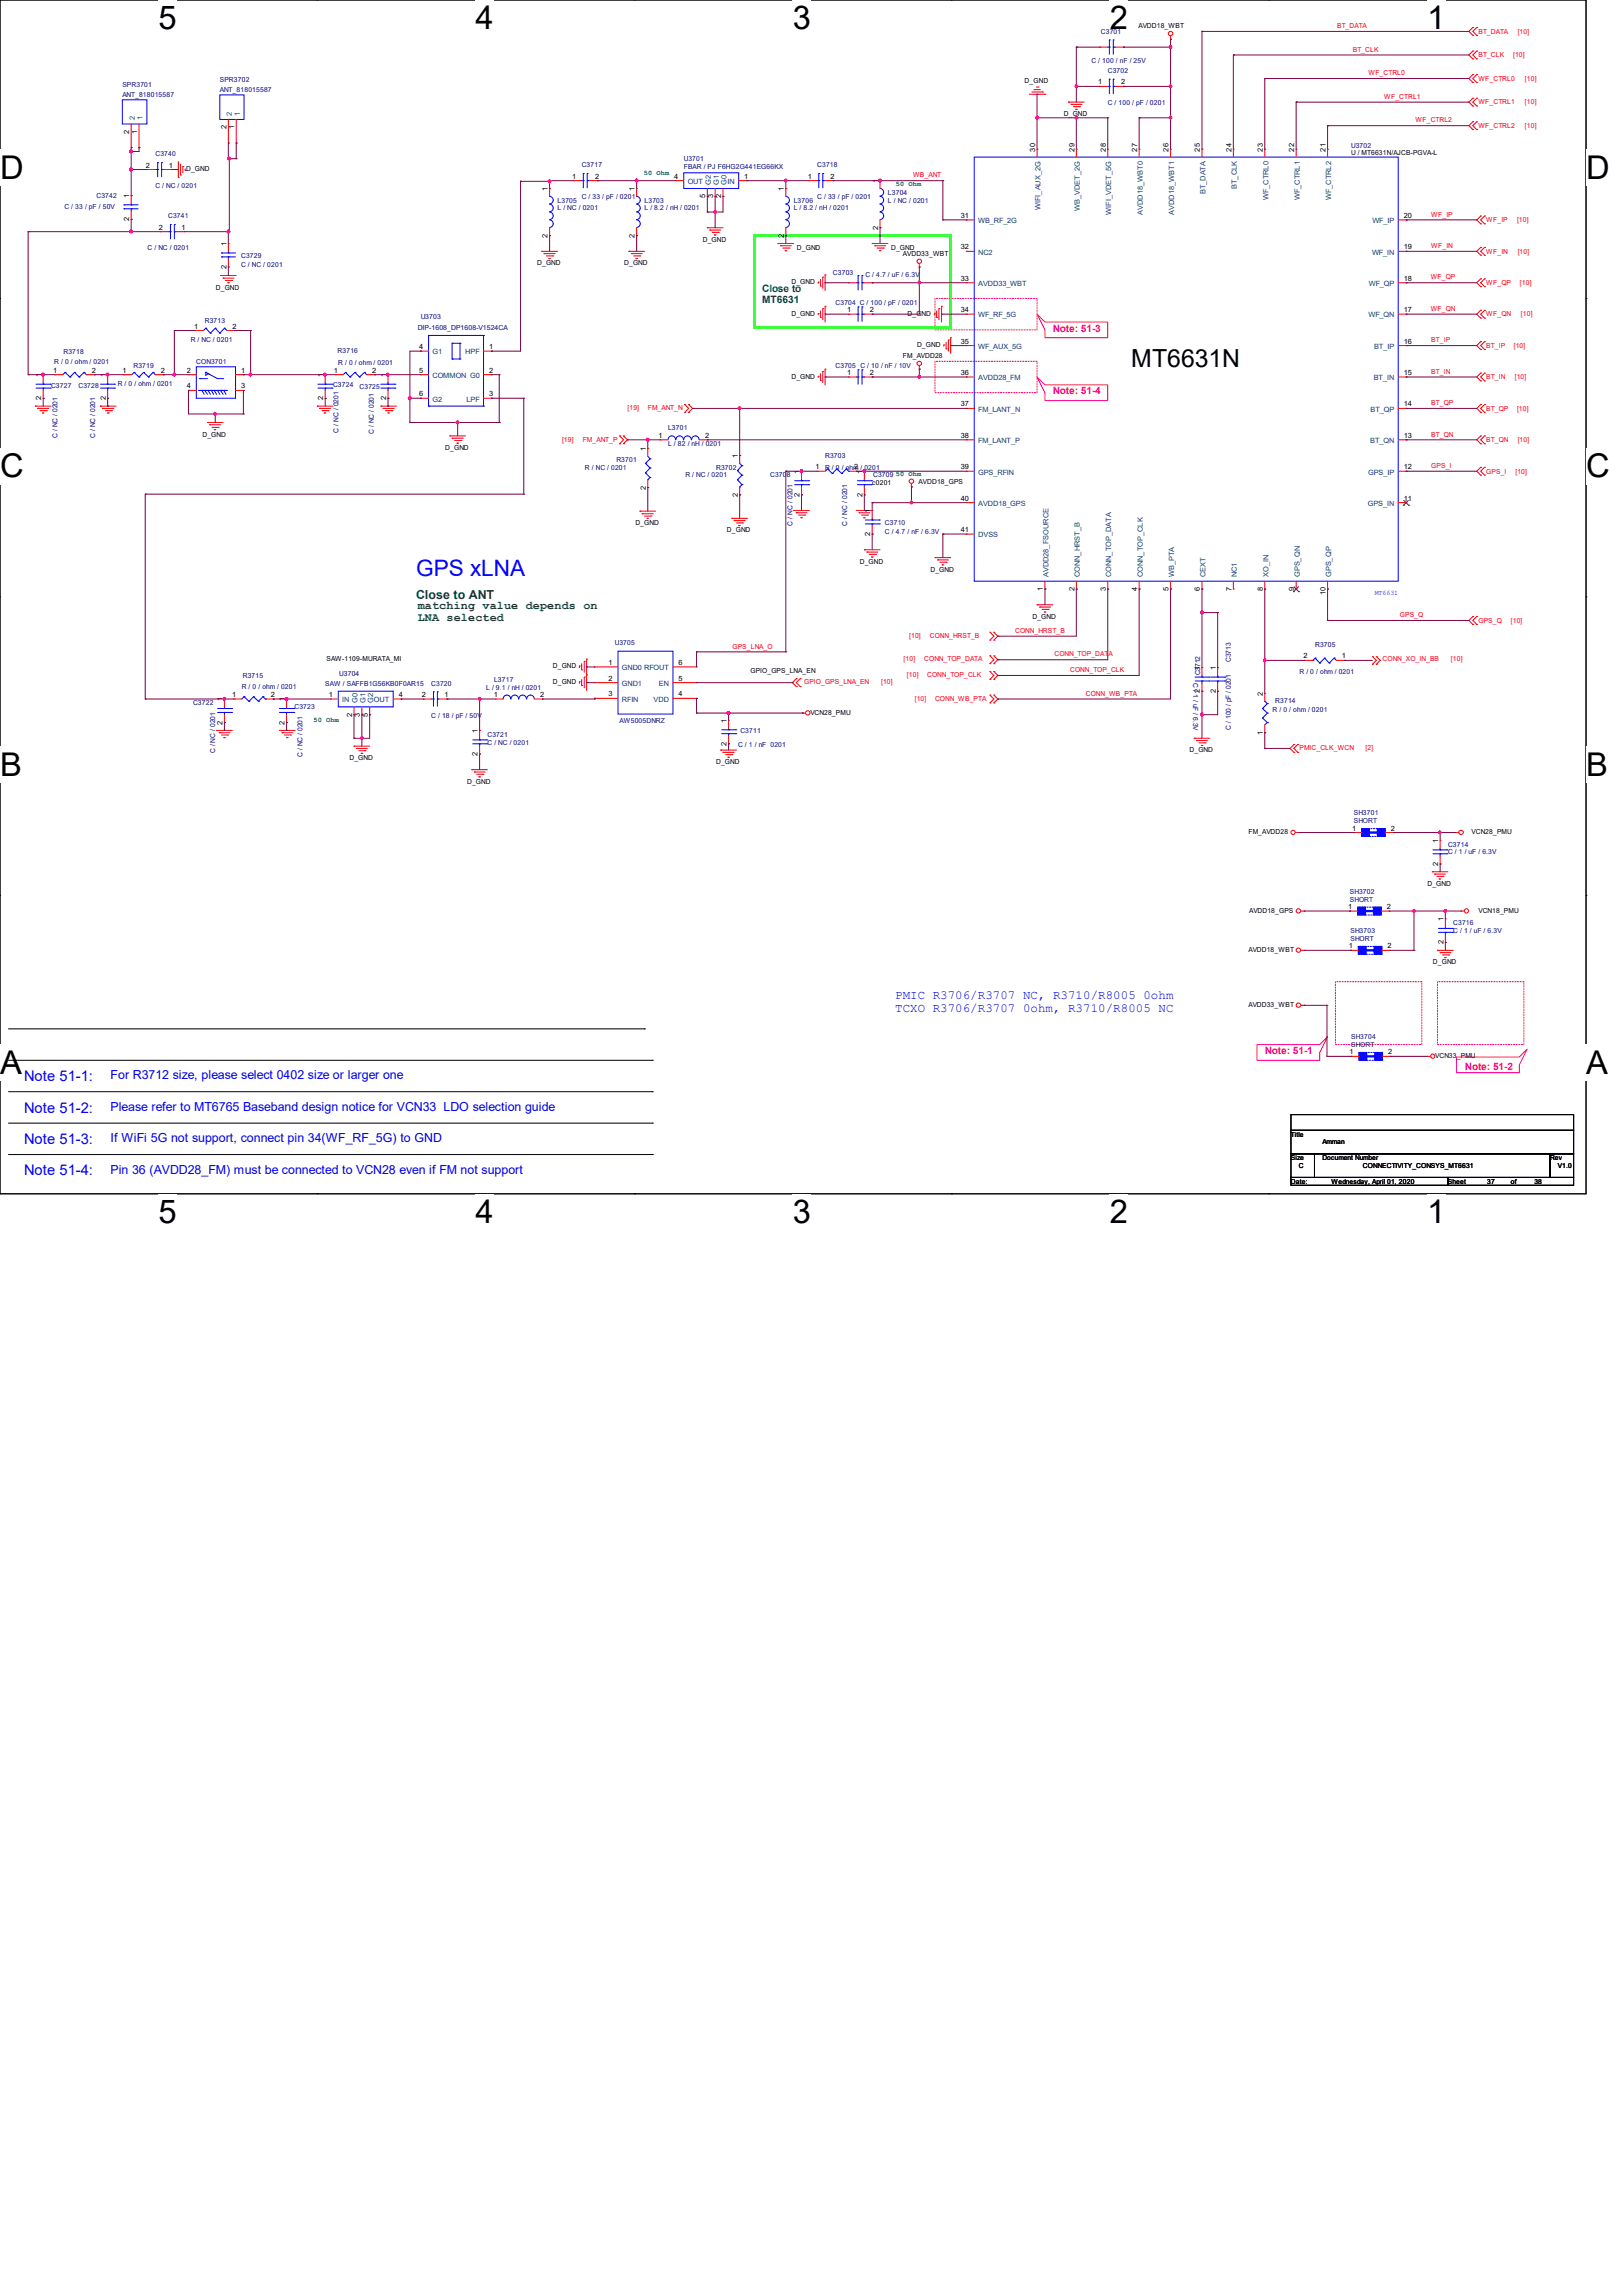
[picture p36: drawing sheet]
<svg xmlns="http://www.w3.org/2000/svg" width="210mm" height="297mm" viewBox="0 0 210 297" stroke-linecap="round" stroke-linejoin="round" font-family="sans-serif">
<defs><g id="words">
<g font-size="4.2">
<text x="20.5" y="3.8">5</text>
<text x="61.5" y="3.8">4</text>
<text x="102.6" y="3.8">3</text>
<text x="143.6" y="3.8">2</text>
<text x="184.7" y="3.8">1</text>
<text x="0" y="23.1">D</text>
<text x="205.2" y="23.1">D</text>
<text x="0" y="61.7">C</text>
<text x="205.2" y="61.7">C</text>
<text x="0" y="100.3">B</text>
<text x="205.2" y="100.3">B</text>
<text x="0" y="138.9">A</text>
<text x="205.2" y="138.9">A</text>
<text x="20.5" y="158.2">5</text>
<text x="61.5" y="158.2">4</text>
<text x="102.6" y="158.2">3</text>
<text x="143.6" y="158.2">2</text>
<text x="184.7" y="158.2">1</text>
</g>
<text font-size="3.2" x="146.4" y="47.5">MT6631N</text>
<text font-size="2.9" fill="#00f" x="53.8" y="74.5">GPS xLNA</text>
<g font-size="1.9" fill="#00f">
<text x="3.1" y="139.9">Note 51-1:</text>
<text x="3.1" y="143.9">Note 51-2:</text>
<text x="3.1" y="148">Note 51-3:</text>
<text x="3.1" y="152.1">Note 51-4:</text>
</g>
<text font-size="1.6" fill="#008000" x="53.8" y="77.5">Close to ANT</text>
<g font-size="1.6" fill="#00f">
<text x="115.8" y="129.3">PMIC R3706/R3707 NC, R3710/R8005 0ohm</text>
<text x="115.8" y="130.9">TCXO R3706/R3707 0ohm, R3710/R8005 NC</text>
<text x="14.3" y="143.7">Please refer to MT6765 Baseband design notice for VCN33 LDO selection guide</text>
<text x="14.3" y="139.6">For R3712 size, please select 0402 size or larger one</text>
<text x="14.3" y="147.7">If WiFi 5G not support, connect pin 34(WF_RF_5G) to GND</text>
<text x="14.3" y="151.8">Pin 36 (AVDD28_FM) must be connected to VCN28 even if FM not support</text>
</g>
<g font-size="1.5" fill="#008000">
<text x="54.1" y="78.8">matching value depends on</text>
<text x="54.1" y="80.3">LNA selected</text>
</g>
<g font-size="1.3" fill="#008000">
<text x="98.6" y="37.8">Close to</text>
<text x="98.6" y="39.2">MT6631</text>
</g>
<g font-size="1.3" fill="#ff0080">
<text x="136.2" y="42.9">Note: 51-3</text>
<text x="136.2" y="51">Note: 51-4</text>
<text x="163.7" y="136.4">Note: 51-1</text>
<text x="189.6" y="138.4">Note: 51-2</text>
</g>
<g font-size=".9" fill="#000080">
<text x="142.5" y="4.4">C3701</text>
<text x="15.8" y="11.3">SPR3701</text>
<text x="28.4" y="10.7">SPR3702</text>
<text x="28.4" y="11.9">ANT_818015587</text>
<text x="141.2" y="8.2">C / 100 / nF / 25V</text>
<text x="143.3" y="9.4">C3702</text>
<text x="15.8" y="12.5">ANT_818015587</text>
<text x="143.3" y="13.6">C / 100 / pF / 0201</text>
<text x="20.1" y="20.2">C3740</text>
<text x="75.3" y="21.6">C3717</text>
<text x="88.5" y="20.8">U3701</text>
<text x="88.5" y="21.8">FBAR / PJ F6HG2G441EG66KX</text>
<text x="105.8" y="21.6">C3718</text>
<text x="174.8" y="19.1">U3702</text>
<text x="8.3" y="27">C / 33 / pF / 50V</text>
<text x="12.5" y="25.6">C3742</text>
<text x="20.1" y="24.4">C / NC / 0201</text>
<text x="21.8" y="28.2">C3741</text>
<text x="72.1" y="26.2">L3705</text>
<text x="72.1" y="27.2">L / NC / 0201</text>
<text x="75.3" y="25.8">C / 33 / pF / 0201</text>
<text x="83.4" y="26.2">L3703</text>
<text x="83.4" y="27.2">L / 8.2 / nH / 0201</text>
<text x="102.7" y="26.2">L3706</text>
<text x="102.7" y="27.2">L / 8.2 / nH / 0201</text>
<text x="105.8" y="25.8">C / 33 / pF / 0201</text>
<text x="114.9" y="25.2">L3704</text>
<text x="114.9" y="26.2">L / NC / 0201</text>
<text x="19.1" y="32.4">C / NC / 0201</text>
<text x="31.2" y="33.3">C3729</text>
<text x="31.2" y="34.5">C / NC / 0201</text>
<text x="107.8" y="35.6">C3703</text>
<text x="112" y="35.9">C / 4.7 / uF / 6.3V</text>
<text x="26.5" y="41.7">R3713</text>
<text x="54.4" y="41.2">U3703</text>
<text x="108.1" y="39.5">C3704 C / 100 / pF / 0201</text>
<text x="7" y="47.1">R / 0 / ohm / 0201</text>
<text x="8.2" y="45.8">R3718</text>
<text x="17.3" y="47.5">R3719</text>
<text x="24.7" y="44.3">R / NC / 0201</text>
<text x="25.4" y="47">CON3701</text>
<text x="43.7" y="45.7">R3716</text>
<text x="43.8" y="47.2">R / 0 / ohm / 0201</text>
<text x="54.1" y="42.7">DIP-1608_DP1608-V1524CA</text>
<text x="108.1" y="47.6">C3705 C / 10 / nF / 10V</text>
<text x="6.6" y="50.2">C3727</text>
<text x="10.2" y="50.2">C3728</text>
<text x="15.2" y="50">R / 0 / ohm / 0201</text>
<text x="43.1" y="50.1">C3724</text>
<text x="46.5" y="50.3">C3725</text>
<text x="7.5" y="56.7" transform="rotate(-90 7.5 56.7)">C / NC / 0201</text>
<text x="12.3" y="56.7" transform="rotate(-90 12.3 56.7)">C / NC / 0201</text>
<text x="43.8" y="56" transform="rotate(-90 43.8 56)">C / NC / 0201</text>
<text x="48.4" y="56.2" transform="rotate(-90 48.4 56.2)">C / NC / 0201</text>
<text x="79.8" y="59.8">R3701</text>
<text x="86.4" y="55.7">L3701</text>
<text x="86.4" y="57.7">L / 82 / nH / 0201</text>
<text x="106.8" y="59.2">R3703</text>
<text x="75.7" y="60.8">R / NC / 0201</text>
<text x="88.7" y="61.8">R / NC / 0201</text>
<text x="92.7" y="60.7">R3702</text>
<text x="99.7" y="61.8">C3708</text>
<text x="106.8" y="60.7">R / 0 / ohm / 0201</text>
<text x="113" y="61.7">C3709</text>
<text x="102.5" y="68" transform="rotate(-90 102.5 68)">C / NC / 0201</text>
<text x="109.6" y="68" transform="rotate(-90 109.6 68)">C / NC / 0201</text>
<text x="114.5" y="67.9">C3710</text>
<text x="114.5" y="69.1">C / 4.7 / nF / 6.3V</text>
<text x="79.5" y="83.4">U3705</text>
<text x="170.2" y="83.7">R3705</text>
<text x="31.3" y="89.1">R / 0 / ohm / 0201</text>
<text x="31.4" y="87.8">R3715</text>
<text x="42.1" y="88.8">SAW / SAFFB1G56KB0F0AR15</text>
<text x="43.9" y="87.5">U3704</text>
<text x="55.8" y="88.7">C3720</text>
<text x="62.9" y="89.2">L / 9.1 / nH / 0201</text>
<text x="63.9" y="88.2">L3717</text>
<text x="154.4" y="88.4" transform="rotate(90 154.4 88.4)">C / 1 / uF / 6.3V</text>
<text x="155.3" y="87.4" transform="rotate(-90 155.3 87.4)">C3712</text>
<text x="159.3" y="85.6" transform="rotate(-90 159.3 85.6)">C3713</text>
<text x="168.2" y="87.2">R / 0 / ohm / 0201</text>
<text x="25" y="91.2">C3722</text>
<text x="38.1" y="91.7">C3723</text>
<text x="55.8" y="92.8">C / 18 / pF / 50V</text>
<text x="63.1" y="95.3">C3721</text>
<text x="80.2" y="93.6">AW5005DNRZ</text>
<text x="95.8" y="94.9">C3711</text>
<text x="159.3" y="94.4" transform="rotate(-90 159.3 94.4)">C / 100 / pF / 0201</text>
<text x="164.7" y="92.2">R / 0 / ohm / 0201</text>
<text x="165" y="90.9">R3714</text>
<text x="27.9" y="97.5" transform="rotate(-90 27.9 97.5)">C / NC / 0201</text>
<text x="39.2" y="98" transform="rotate(-90 39.2 98)">C / NC / 0201</text>
<text x="63.1" y="96.3">C / NC / 0201</text>
<text x="95.5" y="96.6">C / 1 / nF 0201</text>
<text x="175.2" y="105.5">SH3701</text>
<text x="175.2" y="106.5">SHORT</text>
<text x="187.4" y="109.5">C3714</text>
<text x="187.4" y="110.5">C / 1 / uF / 6.3V</text>
<text x="174.7" y="115.6">SH3702</text>
<text x="174.7" y="116.6">SHORT</text>
<text x="188" y="119.7">C3716</text>
<text x="174.8" y="120.7">SH3703</text>
<text x="174.8" y="121.7">SHORT</text>
<text x="188" y="120.7">C / 1 / uF / 6.3V</text>
<text x="174.8" y="134.4">SH3704</text>
<text x="174.8" y="135.4">SHORT</text>
</g>
<g font-size=".9">
<text x="147.3" y="3.6">AVDD18_WBT</text>
<text x="132.6" y="10.8">D_GND</text>
<text x="142.1" y="10.9">1</text>
<text x="145.1" y="10.9">2</text>
<text x="16.7" y="17.3" transform="rotate(-90 16.7 17.3)">2</text>
<text x="17.7" y="17.3" transform="rotate(-90 17.7 17.3)">1</text>
<text x="29.3" y="16.7" transform="rotate(-90 29.3 16.7)">2</text>
<text x="30.3" y="16.7" transform="rotate(-90 30.3 16.7)">1</text>
<text x="137.7" y="15">D_GND</text>
<text x="18.9" y="21.7">2</text>
<text x="21.8" y="21.7">1</text>
<text x="24.1" y="22.1">D_GND</text>
<text x="74" y="23.1">1</text>
<text x="77" y="23.1">2</text>
<text x="87.2" y="23.1">4</text>
<text x="96.3" y="23.1">1</text>
<text x="104.5" y="23.1">1</text>
<text x="107.5" y="23.1">2</text>
<text x="113.6" y="23.7" transform="rotate(-90 113.6 23.7)">1</text>
<text x="133.9" y="19.6" transform="rotate(-90 133.9 19.6)">30</text>
<text x="139" y="19.6" transform="rotate(-90 139 19.6)">29</text>
<text x="143.1" y="19.6" transform="rotate(-90 143.1 19.6)">28</text>
<text x="147.1" y="19.6" transform="rotate(-90 147.1 19.6)">27</text>
<text x="151.2" y="19.6" transform="rotate(-90 151.2 19.6)">26</text>
<text x="155.3" y="19.6" transform="rotate(-90 155.3 19.6)">25</text>
<text x="159.3" y="19.6" transform="rotate(-90 159.3 19.6)">24</text>
<text x="163.4" y="19.6" transform="rotate(-90 163.4 19.6)">23</text>
<text x="167.5" y="19.6" transform="rotate(-90 167.5 19.6)">22</text>
<text x="171.5" y="19.6" transform="rotate(-90 171.5 19.6)">21</text>
<text x="174.8" y="20.1">U / MT6631N/AJCB-PGVA-L</text>
<text x="16.7" y="28.6" transform="rotate(-90 16.7 28.6)">2</text>
<text x="16.7" y="25.6" transform="rotate(-90 16.7 25.6)">1</text>
<text x="20.5" y="29.7">2</text>
<text x="23.5" y="29.7">1</text>
<text x="70.9" y="24.7" transform="rotate(-90 70.9 24.7)">1</text>
<text x="82.1" y="24.7" transform="rotate(-90 82.1 24.7)">1</text>
<text x="91.3" y="25.7" transform="rotate(-90 91.3 25.7)">5</text>
<text x="92.3" y="25.7" transform="rotate(-90 92.3 25.7)">3</text>
<text x="93.3" y="25.7" transform="rotate(-90 93.3 25.7)">2</text>
<text x="101.4" y="24.7" transform="rotate(-90 101.4 24.7)">1</text>
<text x="113.6" y="29.7" transform="rotate(-90 113.6 29.7)">2</text>
<text x="124.3" y="28.2">31</text>
<text x="181.7" y="28.2">20</text>
<text x="29.3" y="34.8" transform="rotate(-90 29.3 34.8)">2</text>
<text x="29.3" y="31.8" transform="rotate(-90 29.3 31.8)">1</text>
<text x="69.5" y="34.3">D_GND</text>
<text x="70.9" y="30.7" transform="rotate(-90 70.9 30.7)">2</text>
<text x="80.8" y="34.3">D_GND</text>
<text x="82.1" y="30.7" transform="rotate(-90 82.1 30.7)">2</text>
<text x="90.9" y="31.3">D_GND</text>
<text x="101.4" y="30.7" transform="rotate(-90 101.4 30.7)">2</text>
<text x="103.1" y="32.3">D_GND</text>
<text x="115.3" y="32.3">D_GND</text>
<text x="116.8" y="33.1">AVDD33_WBT</text>
<text x="124.3" y="32.3">32</text>
<text x="181.7" y="32.3">19</text>
<text x="27.9" y="37.5">D_GND</text>
<text x="102.4" y="36.8">D_GND</text>
<text x="102.4" y="40.9">D_GND</text>
<text x="109.6" y="40.4">1</text>
<text x="112.6" y="40.4">2</text>
<text x="117.4" y="40.9">D_GND</text>
<text x="124.3" y="40.4">34</text>
<text x="124.3" y="36.3">33</text>
<text x="181.7" y="40.4">17</text>
<text x="181.7" y="36.3">18</text>
<text x="25.1" y="42.5">1</text>
<text x="30.1" y="42.5">2</text>
<text x="54.2" y="45.2">4</text>
<text x="63.3" y="45.2">1</text>
<text x="116.8" y="46.3">FM_AVDD28</text>
<text x="118.7" y="44.9">D_GND</text>
<text x="124.3" y="44.4">35</text>
<text x="181.7" y="44.4">16</text>
<text x="5.3" y="51.8" transform="rotate(-90 5.3 51.8)">2</text>
<text x="5.3" y="48.8" transform="rotate(-90 5.3 48.8)">1</text>
<text x="6.9" y="48.2">1</text>
<text x="11.9" y="48.2">2</text>
<text x="13.7" y="51.8" transform="rotate(-90 13.7 51.8)">2</text>
<text x="13.7" y="48.8" transform="rotate(-90 13.7 48.8)">1</text>
<text x="15.8" y="48.2">1</text>
<text x="20.8" y="48.2">2</text>
<text x="24.2" y="48.2">2</text>
<text x="24.2" y="50.2">4</text>
<text x="31.2" y="48.2">1</text>
<text x="31.2" y="50.2">3</text>
<text x="41.8" y="51.8" transform="rotate(-90 41.8 51.8)">2</text>
<text x="41.8" y="48.8" transform="rotate(-90 41.8 48.8)">1</text>
<text x="43.2" y="48.2">1</text>
<text x="48.2" y="48.2">2</text>
<text x="50" y="51.8" transform="rotate(-90 50 51.8)">2</text>
<text x="50" y="48.8" transform="rotate(-90 50 48.8)">1</text>
<text x="54.2" y="48.2">5</text>
<text x="54.2" y="51.3">6</text>
<text x="63.3" y="48.2">2</text>
<text x="63.3" y="51.3">3</text>
<text x="102.4" y="49">D_GND</text>
<text x="109.6" y="48.5">1</text>
<text x="112.6" y="48.5">2</text>
<text x="124.3" y="48.5">36</text>
<text x="124.3" y="52.6">37</text>
<text x="181.7" y="52.6">14</text>
<text x="181.7" y="48.5">15</text>
<text x="26.2" y="56.5">D_GND</text>
<text x="57.6" y="58.2">D_GND</text>
<text x="83.6" y="58.3" transform="rotate(-90 83.6 58.3)">1</text>
<text x="85.2" y="56.6">1</text>
<text x="91.2" y="56.6">2</text>
<text x="95.5" y="59.2" transform="rotate(-90 95.5 59.2)">1</text>
<text x="124.3" y="56.6">38</text>
<text x="181.7" y="56.6">13</text>
<text x="83.6" y="63.3" transform="rotate(-90 83.6 63.3)">2</text>
<text x="95.5" y="64.3" transform="rotate(-90 95.5 64.3)">2</text>
<text x="103.5" y="64.3" transform="rotate(-90 103.5 64.3)">2</text>
<text x="103.5" y="61.3" transform="rotate(-90 103.5 61.3)">1</text>
<text x="105.5" y="60.7">1</text>
<text x="110.5" y="60.7">2</text>
<text x="111.6" y="64.3" transform="rotate(-90 111.6 64.3)">2</text>
<text x="111.6" y="61.3" transform="rotate(-90 111.6 61.3)">1</text>
<text x="112.9" y="62.8">c0201</text>
<text x="118.9" y="62.6">AVDD18_GPS</text>
<text x="124.3" y="60.7">39</text>
<text x="124.3" y="64.8">40</text>
<text x="181.7" y="60.7">12</text>
<text x="181.7" y="64.8">11</text>
<text x="82.2" y="67.9">D_GND</text>
<text x="94.1" y="68.9">D_GND</text>
<text x="112.6" y="69.3" transform="rotate(-90 112.6 69.3)">2</text>
<text x="112.6" y="66.3" transform="rotate(-90 112.6 66.3)">1</text>
<text x="124.3" y="68.8">41</text>
<text x="111.3" y="72.9">D_GND</text>
<text x="120.4" y="74">D_GND</text>
<text x="135" y="76.5" transform="rotate(-90 135 76.5)">1</text>
<text x="139" y="76.5" transform="rotate(-90 139 76.5)">2</text>
<text x="143.1" y="76.5" transform="rotate(-90 143.1 76.5)">3</text>
<text x="147.1" y="76.5" transform="rotate(-90 147.1 76.5)">4</text>
<text x="151.2" y="76.5" transform="rotate(-90 151.2 76.5)">5</text>
<text x="155.3" y="76.5" transform="rotate(-90 155.3 76.5)">6</text>
<text x="159.3" y="76.5" transform="rotate(-90 159.3 76.5)">7</text>
<text x="163.4" y="76.5" transform="rotate(-90 163.4 76.5)">8</text>
<text x="167.5" y="76.5" transform="rotate(-90 167.5 76.5)">9</text>
<text x="171.5" y="77" transform="rotate(-90 171.5 77)">10</text>
<text x="133.6" y="80.1">D_GND</text>
<text x="42.2" y="85.6">SAW-1109-MURATA_MI</text>
<text x="71.5" y="86.4">D_GND</text>
<text x="71.5" y="88.5">D_GND</text>
<text x="78.7" y="86">1</text>
<text x="78.7" y="88.1">2</text>
<text x="87.8" y="88.1">5</text>
<text x="87.8" y="86">6</text>
<text x="97.1" y="87.1">GPIO_GPS_LNA_EN</text>
<text x="155.3" y="89.7" transform="rotate(-90 155.3 89.7)">2</text>
<text x="155.3" y="86.7" transform="rotate(-90 155.3 86.7)">1</text>
<text x="157.3" y="89.7" transform="rotate(-90 157.3 89.7)">2</text>
<text x="157.3" y="86.7" transform="rotate(-90 157.3 86.7)">1</text>
<text x="168.7" y="85.2">2</text>
<text x="173.7" y="85.2">1</text>
<text x="28.8" y="93.7" transform="rotate(-90 28.8 93.7)">2</text>
<text x="28.8" y="90.7" transform="rotate(-90 28.8 90.7)">1</text>
<text x="30.1" y="90.2">1</text>
<text x="35.1" y="90.2">2</text>
<text x="36.8" y="93.7" transform="rotate(-90 36.8 93.7)">2</text>
<text x="36.8" y="90.7" transform="rotate(-90 36.8 90.7)">1</text>
<text x="42.5" y="90.2">1</text>
<text x="45.6" y="92.7" transform="rotate(-90 45.6 92.7)">2</text>
<text x="46.6" y="92.7" transform="rotate(-90 46.6 92.7)">3</text>
<text x="47.6" y="92.7" transform="rotate(-90 47.6 92.7)">5</text>
<text x="51.6" y="90.2">4</text>
<text x="54.6" y="90.2">2</text>
<text x="57.5" y="90.2">1</text>
<text x="61.8" y="94.8" transform="rotate(-90 61.8 94.8)">1</text>
<text x="63.9" y="90.2">1</text>
<text x="69.9" y="90.2">2</text>
<text x="78.7" y="90.1">3</text>
<text x="87.8" y="90.1">4</text>
<text x="94" y="93.5" transform="rotate(-90 94 93.5)">1</text>
<text x="104.9" y="92.5">VCN28_PMU</text>
<text x="163.4" y="95" transform="rotate(-90 163.4 95)">1</text>
<text x="163.4" y="90" transform="rotate(-90 163.4 90)">2</text>
<text x="45.2" y="98.3">D_GND</text>
<text x="60.5" y="101.4">D_GND</text>
<text x="61.8" y="97.8" transform="rotate(-90 61.8 97.8)">2</text>
<text x="92.7" y="98.8">D_GND</text>
<text x="94" y="96.5" transform="rotate(-90 94 96.5)">2</text>
<text x="153.9" y="97.3">D_GND</text>
<text x="161.5" y="107.9">FM_AVDD28</text>
<text x="175" y="107.4">1</text>
<text x="180" y="107.4">2</text>
<text x="190.4" y="107.9">VCN28_PMU</text>
<text x="186.1" y="112" transform="rotate(-90 186.1 112)">2</text>
<text x="186.1" y="109" transform="rotate(-90 186.1 109)">1</text>
<text x="161.6" y="118.1">AVDD18_GPS</text>
<text x="174.5" y="117.6">1</text>
<text x="179.5" y="117.6">2</text>
<text x="184.7" y="114.6">D_GND</text>
<text x="186.8" y="119.2" transform="rotate(-90 186.8 119.2)">1</text>
<text x="191.3" y="118.1">VCN18_PMU</text>
<text x="161.5" y="123.1">AVDD18_WBT</text>
<text x="174.5" y="122.7">1</text>
<text x="179.5" y="122.7">2</text>
<text x="185.4" y="124.8">D_GND</text>
<text x="186.8" y="122.2" transform="rotate(-90 186.8 122.2)">2</text>
<text x="161.5" y="130.3">AVDD33_WBT</text>
<text x="174.6" y="136.4">1</text>
<text x="179.6" y="136.4">2</text>
<text x="185.7" y="136.9">VCN33_PMU</text>
<text x="167.1" y="147">Title</text>
<text x="171.1" y="148">Amman</text>
<text x="167.1" y="150.1">Size</text>
<text x="167.1" y="153.1">Date:</text>
<text x="168.1" y="151.1">C</text>
<text x="171.1" y="150.1">Document Number</text>
<text x="172.3" y="153.1">Wednesday, April 01, 2020</text>
<text x="176.4" y="151.1">CONNECTIVITY_CONSYS_MT6631</text>
<text x="187.4" y="153.1">Sheet</text>
<text x="192.5" y="153.1">37</text>
<text x="195.5" y="153.1">of</text>
<text x="198.5" y="153.1">38</text>
<text x="200.6" y="150.1">Rev</text>
<text x="201.6" y="151.1">V1.0</text>
</g>
<g font-size=".9" fill="#f00">
<text x="173" y="3.6">BT_DATA</text>
<text x="191.3" y="4.4">BT_DATA</text>
<text x="196.4" y="4.4">[10]</text>
<text x="175.1" y="6.7">BT_CLK</text>
<text x="177.1" y="9.7">WF_CTRL0</text>
<text x="191.3" y="7.4">BT_CLK</text>
<text x="191.3" y="10.5">WF_CTRL0</text>
<text x="195.8" y="7.4">[10]</text>
<text x="197.3" y="10.5">[10]</text>
<text x="179.1" y="12.8">WF_CTRL1</text>
<text x="183.2" y="15.8">WF_CTRL2</text>
<text x="191.3" y="13.5">WF_CTRL1</text>
<text x="191.3" y="16.6">WF_CTRL2</text>
<text x="197.3" y="13.5">[10]</text>
<text x="197.3" y="16.6">[10]</text>
<text x="118.2" y="22.9">WB_ANT</text>
<text x="185.2" y="28">WF_IP</text>
<text x="192.3" y="28.7">WF_IP</text>
<text x="196.3" y="28.7">[10]</text>
<text x="185.2" y="32.1">WF_IN</text>
<text x="192.3" y="32.8">WF_IN</text>
<text x="196.4" y="32.8">[10]</text>
<text x="185.1" y="36.2">WF_QP</text>
<text x="185.1" y="40.2">WF_QN</text>
<text x="192.3" y="36.9">WF_QP</text>
<text x="192.3" y="40.9">WF_QN</text>
<text x="196.7" y="36.9">[10]</text>
<text x="196.8" y="40.9">[10]</text>
<text x="185.2" y="44.3">BT_IP</text>
<text x="192.3" y="45">BT_IP</text>
<text x="195.9" y="45">[10]</text>
<text x="81.2" y="53">[19]</text>
<text x="83.8" y="53">FM_ANT_N</text>
<text x="185.2" y="48.3">BT_IN</text>
<text x="185.2" y="52.4">BT_QP</text>
<text x="192.3" y="49.1">BT_IN</text>
<text x="192.3" y="53.1">BT_QP</text>
<text x="196" y="49.1">[10]</text>
<text x="196.3" y="53.1">[10]</text>
<text x="72.7" y="57.2">[19]</text>
<text x="75.4" y="57.2">FM_ANT_P</text>
<text x="185.2" y="56.5">BT_QN</text>
<text x="192.3" y="57.2">BT_QN</text>
<text x="196.4" y="57.2">[10]</text>
<text x="185.2" y="60.5">GPS_I</text>
<text x="192.3" y="61.3">GPS_I</text>
<text x="196.1" y="61.3">[10]</text>
<text x="94.8" y="83.9">GPS_LNA_O</text>
<text x="117.6" y="82.5">[10]</text>
<text x="120.3" y="82.5">CONN_HRST_B</text>
<text x="131.4" y="81.9">CONN_HRST_B</text>
<text x="181.1" y="79.8">GPS_Q</text>
<text x="191.3" y="80.6">GPS_Q</text>
<text x="195.5" y="80.6">[10]</text>
<text x="104.1" y="88.5">GPIO_GPS_LNA_EN</text>
<text x="114" y="88.5">[10]</text>
<text x="116.9" y="85.6">[10]</text>
<text x="117.4" y="87.6">[10]</text>
<text x="119.6" y="85.6">CONN_TOP_DATA</text>
<text x="120" y="87.6">CONN_TOP_CLK</text>
<text x="136.4" y="84.9">CONN_TOP_DATA</text>
<text x="138.5" y="87">CONN_TOP_CLK</text>
<text x="178.9" y="85.6">CONN_XO_IN_BB</text>
<text x="187.8" y="85.6">[10]</text>
<text x="118.4" y="90.6">[10]</text>
<text x="121" y="90.6">CONN_WB_PTA</text>
<text x="140.5" y="90">CONN_WB_PTA</text>
<text x="168.2" y="97">PMIC_CLK_WCN</text>
<text x="176.7" y="97">[2]</text>
</g>
<g font-size=".9" fill="#004080">
<text x="17.4" y="15.5" transform="rotate(-90 17.4 15.5)">2</text>
<text x="18.5" y="15.5" transform="rotate(-90 18.5 15.5)">1</text>
<text x="30" y="14.9" transform="rotate(-90 30 14.9)">2</text>
<text x="31" y="14.9" transform="rotate(-90 31 14.9)">1</text>
<text x="89" y="23.8">OUT</text>
<text x="92" y="23.9" transform="rotate(-90 92 23.9)">G2</text>
<text x="93" y="23.9" transform="rotate(-90 93 23.9)">G1</text>
<text x="94" y="23.9" transform="rotate(-90 94 23.9)">G0</text>
<text x="94.1" y="23.8">IN</text>
<text x="126.6" y="28.9">WB_RF_2G</text>
<text x="134.7" y="27.2" transform="rotate(-90 134.7 27.2)">WIFI_AUX_2G</text>
<text x="139.7" y="27.3" transform="rotate(-90 139.7 27.3)">WB_VDET_2G</text>
<text x="143.8" y="27.8" transform="rotate(-90 143.8 27.8)">WIFI_VDET_5G</text>
<text x="147.9" y="27.8" transform="rotate(-90 147.9 27.8)">AVDD18_WBT0</text>
<text x="151.9" y="27.8" transform="rotate(-90 151.9 27.8)">AVDD18_WBT1</text>
<text x="156" y="25.1" transform="rotate(-90 156 25.1)">BT_DATA</text>
<text x="160.1" y="24.5" transform="rotate(-90 160.1 24.5)">BT_CLK</text>
<text x="164.1" y="25.9" transform="rotate(-90 164.1 25.9)">WF_CTRL0</text>
<text x="168.2" y="25.9" transform="rotate(-90 168.2 25.9)">WF_CTRL1</text>
<text x="172.3" y="25.9" transform="rotate(-90 172.3 25.9)">WF_CTRL2</text>
<text x="177.6" y="28.9">WF_IP</text>
<text x="126.6" y="32.9">NC2</text>
<text x="177.5" y="32.9">WF_IN</text>
<text x="126.6" y="41.1">WF_RF_5G</text>
<text x="126.6" y="37">AVDD33_WBT</text>
<text x="177.1" y="41.1">WF_QN</text>
<text x="177.1" y="37">WF_QP</text>
<text x="56" y="45.8">G1</text>
<text x="60.2" y="45.8">HPF</text>
<text x="126.6" y="45.1">WF_AUX_5G</text>
<text x="177.8" y="45.1">BT_IP</text>
<text x="56" y="48.9">COMMON G0</text>
<text x="56" y="51.9">G2</text>
<text x="60.4" y="51.9">LPF</text>
<text x="126.6" y="49.2">AVDD28_FM</text>
<text x="126.6" y="53.3">FM_LANT_N</text>
<text x="177.3" y="53.3">BT_QP</text>
<text x="177.8" y="49.2">BT_IN</text>
<text x="126.6" y="57.3">FM_LANT_P</text>
<text x="177.3" y="57.3">BT_QN</text>
<text x="126.6" y="61.4">GPS_RFIN</text>
<text x="126.6" y="65.4">AVDD18_GPS</text>
<text x="177" y="65.4">GPS_IN</text>
<text x="177" y="61.4">GPS_IP</text>
<text x="126.6" y="69.5">DVSS</text>
<text x="135.7" y="74.7" transform="rotate(-90 135.7 74.7)">AVDD28_FSOURCE</text>
<text x="139.7" y="74.7" transform="rotate(-90 139.7 74.7)">CONN_HRST_B</text>
<text x="143.8" y="74.7" transform="rotate(-90 143.8 74.7)">CONN_TOP_DATA</text>
<text x="147.9" y="74.7" transform="rotate(-90 147.9 74.7)">CONN_TOP_CLK</text>
<text x="151.9" y="74.7" transform="rotate(-90 151.9 74.7)">WB_PTA</text>
<text x="156" y="74.7" transform="rotate(-90 156 74.7)">CEXT</text>
<text x="160.1" y="74.7" transform="rotate(-90 160.1 74.7)">NC1</text>
<text x="164.1" y="74.7" transform="rotate(-90 164.1 74.7)">XO_IN</text>
<text x="168.2" y="74.7" transform="rotate(-90 168.2 74.7)">GPS_QN</text>
<text x="172.3" y="74.7" transform="rotate(-90 172.3 74.7)">GPS_QP</text>
<text x="80.5" y="86.7">GND0 RFOUT</text>
<text x="80.5" y="88.7">GND1</text>
<text x="85.3" y="88.7">EN</text>
<text x="44.3" y="90.8">IN</text>
<text x="46.3" y="90.9" transform="rotate(-90 46.3 90.9)">G0</text>
<text x="47.3" y="90.9" transform="rotate(-90 47.3 90.9)">G1</text>
<text x="48.3" y="90.9" transform="rotate(-90 48.3 90.9)">G2</text>
<text x="48.4" y="90.8">OUT</text>
<text x="80.5" y="90.8">RFIN</text>
<text x="84.6" y="90.8">VDD</text>
</g>
<g font-size=".9" fill="#008000">
<text x="83.3" y="22.6">50 Ohm</text>
<text x="115.9" y="24">50 Ohm</text>
<text x="115.9" y="61.6">50 Ohm</text>
<text x="40.6" y="93.4">50 Ohm</text>
</g>
<text font-size=".9" fill="#00f" x="177.9" y="76.9">MT6631</text>
</g></defs>
<path d="M0 0h205.2v154.4h-205.2z" fill="none" stroke="#000" stroke-width=".13"/>
<g fill="#fff">
<path d="M20.5 0h2.4v4.7h-2.4z"/>
<path d="M20.5 154.4h2.4v4.8h-2.4z"/>
</g>
<path d="M41 0h.1M41 154.4h.1" fill="none" stroke="#000" stroke-width=".13"/>
<g fill="#fff">
<path d="M61.5 0h2.4v4.7h-2.4z"/>
<path d="M61.5 154.4h2.4v4.8h-2.4z"/>
</g>
<path d="M82.1 0h.1M82.1 154.4h.1" fill="none" stroke="#000" stroke-width=".13"/>
<g fill="#fff">
<path d="M102.6 0h2.3v4.7h-2.3z"/>
<path d="M102.6 154.4h2.3v4.8h-2.3z"/>
</g>
<path d="M123.1 0h.1M123.1 154.4h.1" fill="none" stroke="#000" stroke-width=".13"/>
<g fill="#fff">
<path d="M143.6 0h2.4v4.7h-2.4z"/>
<path d="M143.6 154.4h2.4v4.8h-2.4z"/>
</g>
<path d="M164.2 0h.1M164.2 154.4h.1" fill="none" stroke="#000" stroke-width=".13"/>
<g fill="#fff">
<path d="M184.7 0h2.3v4.7h-2.3z"/>
<path d="M184.7 154.4h2.3v4.8h-2.3z"/>
<path d="M0 19.3h3v4.7h-3z"/>
<path d="M205.2 19.3h3.1v4.7h-3.1z"/>
<path d="M0 57.9h3v4.8h-3z"/>
<path d="M205.2 57.9h3.1v4.8h-3.1z"/>
</g>
<path d="M0 38.6h.1M205.2 38.6h.1" fill="none" stroke="#000" stroke-width=".13"/>
<g fill="#fff">
<path d="M0 96.5h2.8v4.8h-2.8z"/>
<path d="M205.2 96.5h2.9v4.8h-2.9z"/>
</g>
<path d="M0 77.2h.1M205.2 77.2h.1" fill="none" stroke="#000" stroke-width=".13"/>
<g fill="#fff">
<path d="M0 135.1h2.8v4.8h-2.8z"/>
<path d="M205.1 135.1h3v4.8h-3z"/>
</g>
<g fill="none" stroke="#000" stroke-width=".13">
<path d="M0 115.8h.1M205.2 115.8h.1M1.1 133.1h82.3M1.1 137.2h83.3M83.4 133.1h.1M84.4 137.2h.1M1.1 141.2h83.3M1.1 145.3h83.3M1.1 149.4h83.3M84.4 141.2h.1M84.4 145.3h.1M84.4 149.4h.1"/>
<path d="M167 144.2h36.6v2h-36.6zM167 146.2h36.6v3.1h-36.6zM167 149.3h3.1v3h-3.1zM167 152.3h20.4v1h-20.4zM170.1 149.3h30.5v3h-30.5zM187.4 152.3h16.2v1h-16.2zM200.6 149.3h3v3h-3z"/>
</g>
<path d="M121 38.6h13.2v4.1h-13.2zM121 46.7h13.2v4.1h-13.2zM134.2 40.6l1 1.1h8.1v2h-8.1v-1zM134.2 48.8l1 1h8.1v2h-8.1v-1zM162.6 135.1h8.2l1-1-1 2v1.1h-8.2zM172.8 127h11.2v8.1h-11.2zM186 127h11.2v8.1h-11.2zM188.5 136.7h8.1l1-1-1 2.1v1h-8.1z" fill="none" stroke="#ff0080" stroke-width=".13"/>
<path d="M97.6 30.5h25.4v11.9h-25.4z" fill="none" stroke="#0f0" stroke-width=".3"/>
<g fill="none" stroke="#f00" stroke-width=".13">
<path d="M17 19.1h.1M17 16v3.1M18 19.1h.1M18 16v3.1M29.5 18.5h.1M29.5 15.5v3M30.6 18.5h.1M30.6 15.5v3M133.2 12.2h2M133.5 11.9h1.4M133.8 11.6h.1M133.8 11.6h.8"/>
<path d="M134.1 11.3h.2M134.2 19.3h.1M134.2 19.3v1M134.3 11.3h.1M134.9 11.9h.1M135.2 12.2h.1M138.3 13.2h.1M138.3 13.2h2M138.6 13.5h.1M138.6 13.5h1.4M138.9 13.8h.8M139.2 14.1h.1"/>
<path d="M139.2 14.1h.2M139.3 19.3h.1M139.3 19.3v1M139.7 13.8h.1M142.3 11.2h.1M142.3 6.1h.1M142.3 11.2h1M142.3 6.1h1M143.3 19.3h.1M143.3 19.3v1M144.4 11.2h1M144.4 6.1h1"/>
<path d="M145.4 11.2h.1M145.4 6.1h.1M147.4 19.3h.1M147.4 19.3v1M151.5 5.1h.1M151.5 19.3h.1M151.5 4.7v.4M151.5 19.3v1M155.5 19.3h.1M155.5 19.3v1M159.6 19.3h.1M159.6 19.3v1"/>
<path d="M163.7 19.3h.1M163.7 19.3v1M167.7 19.3h.1M167.7 19.3v1M171.8 19.3h.1M171.8 19.3v1M190.6 3.6h.1M190.6 4.6h.1M190.6 6.6h.1M190.6 7.6h.1M190.6 9.7h.1M190.6 10.7h.1"/>
<path d="M190.6 12.7h.1M190.6 13.7h.1M190.6 15.7h.1M190.6 16.8h.1M190.6 3.6l-.5 .5 .5 .5M190.6 6.6l-.5 .5 .5 .5M190.6 9.7l-.5 .5 .5 .5M190.6 12.7l-.5 .5 .5 .5M190.6 15.7l-.5 .6 .5 .5M191.1 4.6h.1M191.1 3.6h.1M191.1 7.6h.1"/>
<path d="M191.1 6.6h.1M191.1 10.7h.1M191.1 9.7h.1M191.1 13.7h.1M191.1 12.7h.1M191.1 16.8h.1M191.1 15.7h.1M191.1 3.6l-.5 .5 .5 .5M191.1 6.6l-.5 .5 .5 .5M191.1 9.7l-.5 .5 .5 .5M191.1 12.7l-.5 .5 .5 .5M191.1 15.7l-.5 .6 .5 .5"/>
<path d="M17 28.4h.1M17 25.3h.1M17 25.3v1M17 27.3v1.1M19.1 21.9h.1M19.1 21.9h1M20.7 30h.1M20.7 30h1.1M21.1 21.9h1M22.1 21.9h.1M22.8 30h1M23.1 22.9h.1"/>
<path d="M23.1 20.9v2M23.4 22.6h.1M23.4 21.3v1.3M23.7 21.5h.1M23.7 21.5v.9M23.8 30h.1M24 22.1h.1M24 21.8v.3M28.5 35.6h.1M28.5 35.6h2.1M28.9 36h.1M28.9 36h1.4"/>
<path d="M29.2 36.3h.8M29.5 36.6h.1M29.5 36.6h.2M29.5 34.5h.1M29.5 31.5h.1M29.5 31.5v1M29.5 33.5v1M30 36.3h.1M70.1 32.5h.1M70.1 32.5h2M70.4 32.8h.1M70.4 32.8h1.4"/>
<path d="M70.7 33.1h.8M71 33.4h.1M71 33.4h.2M71.1 24.4h.1M71.1 30.5h.1M71.1 24.4v1M71.1 29.5v1M71.5 33.1h.1M74.3 23.4h.1M74.3 23.4h1M76.3 23.4h1M77.3 23.4h.1"/>
<path d="M81.4 32.5h.1M81.4 32.5h2M81.7 32.8h.1M81.7 32.8h1.4M82 33.1h.8M82.3 33.4h.1M82.3 33.4h.2M82.4 24.4h.1M82.4 30.5h.1M82.4 24.4v1M82.4 29.5v1M82.8 33.1h.1"/>
<path d="M87.5 23.4h.1M87.5 23.4h1M91.5 29.5h.1M91.5 25.4h.1M91.5 29.5h2.1M91.5 24.4v1M91.9 29.8h.1M91.9 29.8h1.4M92.2 30.1h.8M92.5 30.4h.1M92.5 30.4h.2M92.5 25.4h.1"/>
<path d="M92.5 24.4v1M93 30.1h.1M93.6 25.4h.1M93.6 24.4v1M95.6 23.4h1M96.6 23.4h.1M100.7 31.5h.1M100.7 31.5h2M101 31.8h.1M101 31.8h1.4M101.3 32.1h.8M101.6 32.4h.1"/>
<path d="M101.6 32.4h.2M101.7 24.4h.1M101.7 30.5h.1M101.7 24.4v1M101.7 29.5v1M102.1 32.1h.1M104.7 23.4h.1M104.7 23.4h1M105.9 36.5h.1M105.9 36.5v.2M106.2 37h.1M106.2 36.2v.8"/>
<path d="M106.5 35.9h.1M106.5 39.9h.1M106.5 35.9v1.4M106.5 39.9v1.5M106.8 35.6h.1M106.8 39.6h.1M106.8 35.6v2M106.8 39.6v2.1M106.8 23.4h1M107.8 23.4h.1M109.8 36.6h.1M109.8 36.6h1"/>
<path d="M111.8 36.6h1.1M112.9 31.5h.1M112.9 36.6h.1M112.9 31.5h2M113.2 31.8h.1M113.2 31.8h1.4M113.5 32.1h.8M113.8 32.4h.1M113.8 32.4h.2M113.9 23.4h.1M113.9 29.5h.1M113.9 23.4v1"/>
<path d="M113.9 28.4v1.1M114.3 32.1h.1M119 34.5h.1M119 34.1v.4M121.5 39.9h.1M121.5 39.9v1.5M121.8 39.6h.1M121.8 39.6v2.1M125.1 36.6h.1M125.1 32.5h.1M125.1 28.4h.1M125.1 32.5h1"/>
<path d="M125.1 36.6h1M125.1 28.4h1M180.9 32.5h1M180.9 36.6h1M180.9 28.4h1M181.9 28.4h.1M181.9 36.6h.1M181.9 32.5h.1M191.6 27.9h.1M191.6 29h.1M191.6 32h.1M191.6 33h.1"/>
<path d="M191.6 36.1h.1M191.6 37.1h.1M191.6 27.9l-.5 .5 .5 .6M191.6 32l-.5 .5 .5 .5M191.6 36.1l-.5 .5 .5 .5M192.1 29h.1M192.1 27.9h.1M192.1 33h.1M192.1 32h.1M192.1 37.1h.1M192.1 36.1h.1M192.1 27.9l-.5 .5 .5 .6"/>
<path d="M192.1 32l-.5 .5 .5 .5M192.1 36.1l-.5 .5 .5 .5M4.6 52.5h.1M4.6 52.5h2M4.9 52.8h.1M4.9 52.8h1.4M5.2 53.1h.8M5.5 53.4h.1M5.5 53.4h.2M5.6 51.5h.1M5.6 48.5h.1M5.6 48.5v1"/>
<path d="M5.6 50.5v1M6 53.1h.1M7.1 48.5h.1M7.1 48.5h1M11.2 48.5h1M12.2 48.5h.1M13 52.5h.1M13 52.5h2M13.3 52.8h.1M13.3 52.8h1.4M13.6 53.1h.8M13.9 53.4h.1"/>
<path d="M13.9 51.5h.1M13.9 48.5h.1M13.9 53.4h.2M13.9 48.5v1M13.9 50.5v1M14.4 53.1h.1M16 48.5h.1M16 48.5h1.1M20.1 48.5h1M21.1 48.5h.1M24.4 48.5h.1M24.4 50.5h.1"/>
<path d="M24.4 48.5h1M24.4 50.5h1M25.3 42.8h.1M25.3 42.8h1M26.8 54.7h.1M26.8 54.7h2.1M27.1 54.9h.1M27.1 54.9h1.4M27.4 55.3h.8M27.7 55.6h.1M27.7 55.6h.2M28.2 55.3h.1"/>
<path d="M29.4 42.8h1M30.4 42.8h.1M30.5 48.5h1M30.5 50.5h1M31.5 48.5h.1M31.5 50.5h.1M41.1 52.5h.1M41.1 52.5h2M41.4 52.8h.1M41.4 52.8h1.4M41.7 53.1h.8M42 53.4h.1"/>
<path d="M42 53.4h.2M42.1 51.5h.1M42.1 48.5h.1M42.1 48.5v1M42.1 50.5v1M42.5 53.1h.1M43.4 48.5h.1M43.4 48.5h1M47.5 48.5h1M48.5 48.5h.1M49.3 52.5h.1M49.3 52.5h2"/>
<path d="M49.6 52.8h.1M49.6 52.8h1.4M49.9 53.1h.8M50.2 53.4h.1M50.2 51.5h.1M50.2 48.5h.1M50.2 53.4h.2M50.2 48.5v1M50.2 50.5v1M50.7 53.1h.1M54.4 45.4h.1M54.4 48.5h.1"/>
<path d="M54.4 51.5h.1M54.4 45.4h1.1M54.4 48.5h1.1M54.4 51.5h1.1M58.2 56.4h.1M58.2 56.4h2M58.5 56.7h.1M58.5 56.7h1.4M58.8 57h.8M59.1 57.3h.1M59.1 57.3h.3M59.6 57h.1"/>
<path d="M62.6 45.4h1M62.6 48.5h1M62.6 51.5h1M63.6 45.4h.1M63.6 48.5h.1M63.6 51.5h.1M80.2 57.4h.1M80.2 56.4h.1M80.2 56.4l.5 .5-.5 .5M80.7 56.4h.1M80.7 57.4h.1M80.7 56.4l.5 .5-.5 .5"/>
<path d="M83.8 58h.1M83.8 58v1M85.4 56.9h.1M85.4 56.9h1M88.6 53.3h.1M88.6 52.3h.1M88.6 52.3l.5 .5-.5 .5M89.1 52.3h.1M89.1 53.3h.1M89.1 52.3l.5 .5-.5 .5M90.5 56.9h1M91.5 56.9h.1"/>
<path d="M95.7 58.9h.1M95.7 58.9v1M105.9 40.6h.1M105.9 48.7h.1M105.9 40.6v.1M105.9 48.7v.2M106.2 41.1h.1M106.2 49.2h.1M106.2 40.2v.9M106.2 48.3v.9M106.5 48h.1M106.5 48v1.5"/>
<path d="M106.8 47.8h.1M106.8 47.8v2M109.8 48.8h.1M109.8 40.6h.1M109.8 48.8h1M109.8 40.6h1M111.8 48.8h1.1M111.8 40.6h1.1M112.9 48.8h.1M112.9 40.6h.1M119 47.8h.1M119 47.3v.5"/>
<path d="M120.9 40.6h.1M120.9 40.6v.1M121.2 41.1h.1M121.2 40.2v.9M122.1 44.6h.1M122.1 44.6v.2M122.4 45.1h.1M122.4 44.3v.8M122.7 44h.1M122.7 44v1.4M123 43.7h.1M123 43.7v2"/>
<path d="M125.1 40.6h.1M125.1 56.9h.1M125.1 48.8h.1M125.1 52.8h.1M125.1 44.7h.1M125.1 52.8h1M125.1 48.8h1M125.1 40.6h1M125.1 56.9h1M125.1 44.7h1M180.9 52.8h1M180.9 48.8h1"/>
<path d="M180.9 40.6h1M180.9 56.9h1M180.9 44.7h1M181.9 52.8h.1M181.9 48.8h.1M181.9 56.9h.1M181.9 40.6h.1M181.9 44.7h.1M191.6 40.1h.1M191.6 41.1h.1M191.6 44.2h.1M191.6 45.2h.1"/>
<path d="M191.6 48.3h.1M191.6 49.3h.1M191.6 52.3h.1M191.6 53.3h.1M191.6 56.4h.1M191.6 57.4h.1M191.6 40.1l-.5 .5 .5 .5M191.6 44.2l-.5 .5 .5 .5M191.6 48.3l-.5 .5 .5 .5M191.6 52.3l-.5 .5 .5 .5M191.6 56.4l-.5 .5 .5 .5M192.1 41.1h.1"/>
<path d="M192.1 40.1h.1M192.1 45.2h.1M192.1 44.2h.1M192.1 49.3h.1M192.1 48.3h.1M192.1 53.3h.1M192.1 52.3h.1M192.1 57.4h.1M192.1 56.4h.1M192.1 40.1l-.5 .5 .5 .5M192.1 44.2l-.5 .5 .5 .5M192.1 48.3l-.5 .5 .5 .5"/>
<path d="M192.1 52.3l-.5 .5 .5 .5M192.1 56.4l-.5 .5 .5 .5M82.8 66.1h.1M82.8 66.1h2M83.1 66.5h.1M83.1 66.5h1.4M83.4 66.8h.8M83.7 67.1h.1M83.7 67.1h.2M83.8 63.1h.1M83.8 62.1v1M84.2 66.8h.1"/>
<path d="M94.7 67.1h.1M94.7 67.1h2M95 67.4h.1M95 67.4h1.4M95.3 67.6h.8M95.6 68h.1M95.6 68h.2M95.7 64h.1M95.7 63v1M96.1 67.6h.1M102.7 66h.1M102.7 66h2"/>
<path d="M103 66.3h.1M103 66.3h1.4M103.3 66.6h.8M103.6 67h.1M103.6 67h.2M103.7 64h.1M103.7 61h.1M103.7 61v1M103.7 63v1M104.1 66.6h.1M105.7 61h.1M105.7 61h1.1"/>
<path d="M109.8 61h1M110.8 66h.1M110.8 61h.1M110.8 66h2.1M111.2 66.3h.1M111.2 66.3h1.4M111.5 66.6h.8M111.8 67h.1M111.8 67h.2M111.8 71.1h.1M111.8 64h.1M111.8 61h.1"/>
<path d="M111.8 71.1h2.1M111.8 61v1M111.8 63v1M112.2 71.4h.1M112.2 71.4h1.4M112.3 66.6h.1M112.5 71.7h.8M112.8 72.1h.1M112.8 72.1h.2M112.9 69.1h.1M112.9 66h.1M112.9 66v1.1"/>
<path d="M112.9 68.1v1M113.3 71.7h.1M117.9 63h.1M117.9 62.6v.4M121 72.1h.1M121 72.1h2M121.3 72.4h.1M121.3 72.4h1.4M121.6 72.7h.8M121.9 73.1h.1M121.9 73.1h.2M122.4 72.7h.1"/>
<path d="M125.1 61h.1M125.1 65h.1M125.1 69.1h.1M125.1 61h1M125.1 65h1M125.1 69.1h1M134.2 78.2h.1M134.2 78.2h2M134.5 78.5h.1M134.5 78.5h1.4M134.8 78.8h.8M135.1 79.2h.1"/>
<path d="M135.1 79.2h.2M135.2 76.2h.1M135.2 75.2v1M135.6 78.8h.1M139.3 76.2h.1M139.3 75.2v1M143.3 76.2h.1M143.3 75.2v1M147.4 76.2h.1M147.4 75.2v1M151.5 76.2h.1M151.5 75.2v1"/>
<path d="M155.5 76.2h.1M155.5 75.2v1M159.6 76.2h.1M159.6 75.2v1M163.7 76.2h.1M163.7 75.2v1M167.7 76.2h.1M167.7 75.2v1M171.8 76.2h.1M171.8 75.2v1M180.9 61h1M180.9 65h1"/>
<path d="M181.9 61h.1M181.9 65h.1M190.6 79.8h.1M190.6 79.8l-.5 .5 .5 .5M191.1 79.8h.1M191.1 79.8l-.5 .5 .5 .5M191.6 60.5h.1M191.6 61.5h.1M191.6 60.5l-.5 .5 .5 .5M192.1 61.5h.1M192.1 60.5h.1M192.1 60.5l-.5 .5 .5 .5"/>
<path d="M28 94.5h.1M28 94.5h2.1M28.4 94.8h.1M28.4 94.8h1.4M28.7 95.1h.8M29 95.4h.1M29 95.4h.2M29 93.5h.1M29 90.4h.1M29 90.4v1M29 92.5v1M29.5 95.1h.1"/>
<path d="M30.3 90.4h.1M30.3 90.4h1M34.3 90.4h1M35.3 90.4h.1M36.2 94.5h.1M36.2 94.5h2M36.5 94.8h.1M36.5 94.8h1.4M36.8 95.1h.8M37.1 95.4h.1M37.1 93.5h.1M37.1 90.4h.1"/>
<path d="M37.1 95.4h.2M37.1 90.4v1M37.1 92.5v1M37.6 95.1h.1M42.8 90.4h.1M42.8 90.4h1M45.8 96.5h.1M45.8 92.5h.1M45.8 96.5h2M45.8 91.4v1.1M46.1 96.8h.1M46.1 96.8h1.4"/>
<path d="M46.4 97.1h.8M46.7 97.5h.1M46.7 97.5h.2M46.8 92.5h.1M46.8 91.4v1.1M47.2 97.1h.1M47.8 92.5h.1M47.8 91.4v1.1M50.9 90.4h1M51.9 90.4h.1M54.8 90.4h.1M54.8 90.4h1"/>
<path d="M56.8 90.4h1M57.8 90.4h.1M61 99.6h.1M61 99.6h2.1M61.4 99.9h.1M61.4 99.9h1.4M62.1 97.5h.1M62.1 94.5h.1M62.1 94.5v1M62.1 96.5v1M64.1 90.4h.1M64.1 90.4h1"/>
<path d="M69.2 90.4h1M70.2 90.4h.1M75 86.1h.1M75 88.2h.1M75 86.1v.3M75 88.2v.2M75.3 86.7h.1M75.3 88.7h.1M75.3 85.9v.8M75.3 87.9v.8M75.6 85.6h.1M75.6 87.6h.1"/>
<path d="M75.6 85.6v1.4M75.6 87.6v1.4M75.9 85.3h.1M75.9 87.3h.1M75.9 85.3v4M76.9 86.3h.1M76.9 88.3h.1M76.9 90.3h.1M76.9 86.3h3.1M76.9 88.3h3.1M76.9 90.3h3.1M87.1 86.3h3"/>
<path d="M87.1 88.3h3M87.1 90.3h3M90.1 90.3h.1M90.1 88.3h.1M90.1 86.3h.1M93.3 97h.1M93.3 97h2M93.6 97.3h.1M93.6 97.3h1.4M93.9 97.6h.8M94.2 98h.1M94.2 98h.2"/>
<path d="M94.3 96.2h.1M94.3 93.2h.1M94.3 93.2v1M94.3 95.2v1M94.7 97.6h.1M103 88.8h.1M103 87.8h.1M103 87.8l-.5 .5 .5 .5M103.5 87.8h.1M103.5 88.8h.1M103.5 87.8l-.5 .5 .5 .5M103.8 92.2h.1"/>
<path d="M103.8 92.2h.4M128.1 81.8h.1M128.1 82.8h.1M128.1 84.8h.1M128.1 85.9h.1M128.1 86.9h.1M128.1 87.9h.1M128.1 89.9h.1M128.1 90.9h.1M128.1 81.8l.5 .5-.5 .5M128.1 84.8l.5 .5-.5 .6M128.1 86.9l.5 .5-.5 .5"/>
<path d="M128.1 89.9l.5 .5-.5 .5M128.6 82.8h.1M128.6 81.8h.1M128.6 85.9h.1M128.6 84.8h.1M128.6 87.9h.1M128.6 86.9h.1M128.6 90.9h.1M128.6 89.9h.1M128.6 89.9l.5 .5-.5 .5M128.6 81.8l.5 .5-.5 .5M128.6 84.8l.5 .5-.5 .6"/>
<path d="M128.6 86.9l.5 .5-.5 .5M154.5 95.5h.1M154.5 95.5h2M154.9 95.8h.1M154.9 95.8h1.4M155.2 96.1h.8M155.4 96.4h.1M155.4 96.4h.3M155.5 89.4h.1M155.5 86.4h.1M155.5 86.4v1M155.5 88.4v1"/>
<path d="M156 96.1h.1M157.6 89.4h.1M157.6 86.4h.1M157.6 86.4v1M157.6 88.4v1M163.7 94.8h.1M163.7 89.7h.1M163.7 89.7v1M163.7 93.8v1M167.4 97.3h.1M167.4 96.3h.1M167.4 96.3l-.5 .5 .5 .5"/>
<path d="M167.9 96.3h.1M167.9 97.3h.1M167.9 96.3l-.5 .5 .5 .5M168.9 85.4h.1M168.9 85.4h1M172.9 85.4h1M173.9 85.4h.1M177.6 84.9h.1M177.6 85.9h.1M177.6 84.9l.5 .5-.5 .5M178.1 84.9h.1M178.1 85.9h.1"/>
<path d="M178.1 84.9l.5 .5-.5 .5M190.6 80.8h.1M191.1 80.8h.1M61.7 100.2h.8M62 100.5h.1M62 100.5h.2M62.5 100.2h.1M167.6 107.7h.5M168.1 107.7h.1M168.4 117.9h.3M168.7 117.9h.1M174.7 117.9h.1"/>
<path d="M174.7 117.9h1M175.2 107.7h.1M175.2 107.7h1M178.7 117.9h1M179.2 107.7h1.1M179.7 117.9h.1M180.3 107.7h.1M185.3 112.8h.1M185.3 112.8h2.1M185.6 113.1h.1M185.6 113.1h1.4M185.9 113.4h.8"/>
<path d="M186.2 113.7h.1M186.2 113.7h.2M186.4 111.8h.1M186.4 108.7h.1M186.4 108.7v1M186.4 110.7v1.1M186.7 113.4h.1M187 118.9h.1M187 118.9v1M188.4 107.7h.1M188.4 107.7h.4M189.1 117.9h.1"/>
<path d="M189.1 117.9h.4M168.4 122.9h.3M168.4 130h.3M168.7 122.9h.1M168.7 130h.1M174.8 122.9h.1M174.8 122.9h1M174.8 136.7h.1M174.8 136.7h1.1M178.8 122.9h1M178.9 136.7h1M179.8 122.9h.1"/>
<path d="M179.9 136.7h.1M184.7 136.7h.1M184.7 136.7h.4M186 122.9h.1M186 122.9h2M186.4 123.2h.1M186.4 123.2h1.3M186.6 123.5h.9M186.9 123.9h.1M186.9 123.9h.3M187 121.9h.1M187 120.9v1"/>
<path d="M187.5 123.5h.1"/>
<circle cx="151.5" cy="4.3" r=".29"/>
<circle cx="119" cy="33.8" r=".29"/>
<circle cx="119" cy="47" r=".29"/>
<circle cx="118" cy="62.3" r=".29"/>
<circle cx="104.5" cy="92.2" r=".29"/>
<circle cx="167.3" cy="107.7" r=".28"/>
<circle cx="168" cy="117.8" r=".29"/>
<circle cx="189.1" cy="107.7" r=".29"/>
<circle cx="189.8" cy="117.8" r=".28"/>
<circle cx="168" cy="122.9" r=".29"/>
<circle cx="168" cy="130" r=".29"/>
<circle cx="185.4" cy="136.6" r=".28"/>
</g>
<g fill="none" stroke="#00f" stroke-width=".13">
<path d="M15.8 12.9h3.2v3.1h-3.2zM28.4 12.3h3.2v3.2h-3.2zM143.3 11.2h.3M143.3 6.1h.3M143.6 11.2h.1M143.6 10.2h.1M143.6 6.1h.1M143.6 5.2h.1M143.6 5.2v1.8M143.6 10.2v1.9M144.1 10.2h.1M144.1 11.2h.1"/>
<path d="M144.1 5.2h.1M144.1 6.1h.1M144.1 11.2h.3M144.1 5.2v1.8M144.1 10.2v1.9M144.1 6.1h.3M16 27h.1M16 26.5h.1M16 27h1.9M16 26.5h1.9M17 26.5h.1M17 27h.1"/>
<path d="M17 26.3v.2M17 27v.3M20.1 21.9h.3M20.4 21h.1M20.4 21.9h.1M20.4 21v1.9M20.9 21.9h.1M20.9 21h.1M20.9 21.9h.2M20.9 21v1.9M21.8 30h.3M22.1 29h.1"/>
<path d="M22.1 30h.1M22.1 29v1.9M22.6 30h.1M22.6 29h.1M22.6 30h.2M22.6 29v1.9M28.7 33.2h.1M28.7 32.7h.1M28.7 33.2h1.8M28.7 32.7h1.8M29.5 32.7h.1M29.5 33.2h.1"/>
<path d="M29.5 32.5v.2M29.5 33.2v.3M71.1 28.4a.49 .49 0 0 1 .5 .5 .49 .49 0 0 1-.5 .5M71.1 27.4a.49 .49 0 0 1 .5 .5 .49 .49 0 0 1-.5 .5M71.1 26.4a.49 .49 0 0 1 .5 .5 .49 .49 0 0 1-.5 .5M71.1 25.4a.49 .49 0 0 1 .5 .5 .49 .49 0 0 1-.5 .5M75.3 23.4h.2M75.5 23.4h.1M75.5 22.4h.1M75.5 22.4v1.9M76 22.4h.1M76 23.4h.1"/>
<path d="M76 23.4h.3M76 22.4v1.9M82.4 28.4a.49 .49 0 0 1 .4 .5 .49 .49 0 0 1-.4 .5M82.4 27.4a.49 .49 0 0 1 .4 .5 .49 .49 0 0 1-.4 .5M82.4 26.4a.49 .49 0 0 1 .4 .5 .49 .49 0 0 1-.4 .5M82.4 25.4a.49 .49 0 0 1 .4 .5 .49 .49 0 0 1-.4 .5M88.5 22.4h7.1v2h-7.1zM101.7 25.4a.49 .49 0 0 1 .5 .5 .49 .49 0 0 1-.5 .5M101.7 26.4a.49 .49 0 0 1 .5 .5 .49 .49 0 0 1-.5 .5M101.7 27.4a.49 .49 0 0 1 .5 .5 .49 .49 0 0 1-.5 .5M101.7 28.4a.49 .49 0 0 1 .5 .5 .49 .49 0 0 1-.5 .5M105.7 23.4h.3"/>
<path d="M106 23.4h.1M106 22.4h.1M106 22.4v1.9M106.5 22.4h.1M106.5 23.4h.1M106.5 23.4h.3M106.5 22.4v1.9M110.8 36.6h.2M111 39.7h.1M111 36.6h.1M111 35.6h.1M111 35.6v1.9"/>
<path d="M111 39.7v1.9M111.5 39.7h.1M111.5 35.6h.1M111.5 36.6h.1M111.5 35.6v1.9M111.5 39.7v1.9M111.5 36.6h.3M113.9 27.4a.49 .49 0 0 1 .4 .5 .49 .49 0 0 1-.4 .5M113.9 26.4a.49 .49 0 0 1 .4 .5 .49 .49 0 0 1-.4 .5M113.9 25.4a.49 .49 0 0 1 .4 .5 .49 .49 0 0 1-.4 .5M113.9 24.4a.49 .49 0 0 1 .4 .5 .49 .49 0 0 1-.4 .5M126.1 20.3h54.8v54.9h-54.8z"/>
<path d="M4.7 50.2h1.8M4.7 49.7h1.8M5.6 49.7h.1M5.6 50.2h.1M5.6 49.5v.2M5.6 50.2v.3M6.5 50.2h.1M6.5 49.7h.1M8.4 48.2h.1M8.4 48.2l-.3 .3M8.4 48.2l.7 .6M9.1 48.8h.1"/>
<path d="M9.7 48.2h.1M9.7 48.2l-.6 .6M9.7 48.2l.5 .6M10.2 48.8h.1M10.9 48.2h.1M10.9 48.2l-.7 .6M10.9 48.2l.3 .3M11.2 48.5h.1M13 50.2h1.8M13 49.7h1.8M13.9 49.7h.1M13.9 50.2h.1"/>
<path d="M13.9 49.5v.2M13.9 50.2v.3M14.8 50.2h.1M14.8 49.7h.1M17.4 48.2h.1M17.4 48.2l-.3 .3M17.4 48.2l.6 .6M18 48.8h.1M18.6 48.2h.1M18.6 48.2l-.6 .6M18.6 48.2l.6 .6M19.2 48.8h.1"/>
<path d="M19.8 48.2h.1M19.8 48.2l-.6 .6M19.8 48.2l.3 .3M20.1 48.5h.1M25.4 47.5h5.1v4h-5.1zM25.7 50.5h.1M25.7 50.5h3.8M25.8 49h.1M25.8 49h1M26.1 50.5h.1M26.1 50.5l.3 .5M26.5 50.5h.1"/>
<path d="M26.5 50.5l.3 .5M26.6 42.5h.1M26.6 48.2l1.6 .8h.8M26.6 48.2h.1M26.6 42.5l-.3 .3M26.6 42.5l.6 .6M26.6 48.2v.4l.3-.3M26.9 48.3h.1M26.9 50.5h.1M26.9 50.5l.3 .5M27.2 43.1h.1M27.3 50.5h.1"/>
<path d="M27.3 50.5l.3 .5M27.7 50.5h.1M27.7 50.5l.3 .5M27.9 42.5h.1M27.9 42.5l-.7 .6M27.9 42.5l.5 .6M28.2 50.5h.1M28.2 50.5l.2 .5M28.4 43.1h.1M28.5 50.5h.1M28.5 50.5l.4 .5M29 50.5h.1"/>
<path d="M29 50.5l.3 .5M29 42.5h.1M29 42.5l-.6 .6M29 42.5l.4 .3M29.4 42.8h.1M41.1 50.2h1.9M41.1 49.7h1.9M42.1 49.7h.1M42.1 50.2h.1M42.1 49.5v.2M42.1 50.2v.3M43 50.2h.1"/>
<path d="M43 49.7h.1M44.7 48.2h.1M44.7 48.2l-.3 .3M44.7 48.2l.6 .6M45.3 48.8h.1M45.9 48.2h.1M45.9 48.2l-.6 .6M45.9 48.2l.6 .6M46.5 48.8h.1M47.2 48.2h.1M47.2 48.2l-.7 .6M47.2 48.2l.3 .3"/>
<path d="M47.5 48.5h.1M49.3 50.2h1.8M49.3 49.7h1.8M50.2 49.7h.1M50.2 50.2h.1M50.2 49.5v.2M50.2 50.2v.3M51.1 50.2h.1M51.1 49.7h.1M55.5 43.4h.1M55.5 52.5h.1M55.5 43.4h7.1"/>
<path d="M55.5 43.4v9.1M55.5 52.5h7.1M58.5 44.4h.1M58.5 46.4h.1M58.5 44.4h1M58.5 44.4v2M58.5 46.4h1M59.5 44.4h.1M59.5 46.4h.1M59.5 44.4v2M62.6 43.4h.1M62.6 52.5h.1"/>
<path d="M62.6 43.4v9.1M83.5 59.9h.1M83.5 59.9l.6 .6M83.8 59l.3 .4M84.1 59.4h.1M84.1 59.4l-.6 .5M87.4 56.9a.49 .49 0 0 0-.5-.5 .49 .49 0 0 0-.5 .5M88.4 56.9a.49 .49 0 0 0-.5-.5 .49 .49 0 0 0-.4 .5M89.5 56.9a.49 .49 0 0 0-.5-.5 .49 .49 0 0 0-.5 .5M90.5 56.9a.49 .49 0 0 0-.5-.5 .49 .49 0 0 0-.5 .5M95.7 59.9l.3 .3M110.8 48.8h.2"/>
<path d="M110.8 40.6h.2M111 48.8h.1M111 47.8h.1M111 40.6h.1M111 47.8v1.9M111.5 47.8h.1M111.5 48.8h.1M111.5 40.6h.1M111.5 48.8h.3M111.5 47.8v1.9M111.5 40.6h.3M83.5 61.2h.1"/>
<path d="M83.5 61.2l.6 .6M83.8 62.1h.1M84.1 60.5h.1M84.1 61.8h.1M84.1 60.5l-.6 .7M84.1 61.8l-.3 .3M95.4 60.9h.1M95.4 62.1h.1M95.4 60.9l.6 .6M95.4 62.1l.6 .6M95.7 63h.1M96 60.2h.1"/>
<path d="M96 61.5h.1M96 62.7h.1M96 60.2l-.6 .7M96 61.5l-.6 .6M96 62.7l-.3 .3M102.8 62.7h1.8M102.8 62.2h1.8M103.7 62.2h.1M103.7 62.7h.1M103.7 62v.2M103.7 62.7v.3M104.6 62.7h.1"/>
<path d="M104.6 62.2h.1M107.1 60.7h.1M107.1 60.7l-.3 .3M107.1 60.7l.6 .6M107.7 61.3h.1M108.3 60.7h.1M108.3 60.7l-.6 .6M108.3 60.7l.6 .6M108.9 61.3h.1M109.5 60.7h.1M109.5 60.7l-.6 .6M109.5 60.7l.3 .3"/>
<path d="M109.8 61h.1M111 62.7h1.8M111 62.2h1.8M111.8 62.2h.1M111.8 62.7h.1M111.8 62v.2M111.8 62.7v.3M112 67.8h1.8M112 67.3h1.8M112.8 62.7h.1M112.8 62.2h.1M112.9 67.3h.1"/>
<path d="M112.9 67.8h.1M112.9 67.1v.2M112.9 67.8v.3M113.8 67.8h.1M113.8 67.3h.1M28.2 92.2h1.8M28.2 91.7h1.8M29 91.7h.1M29 92.2h.1M29 91.4v.3M29 92.2v.3M30 92.2h.1"/>
<path d="M30 91.7h.1M31.6 90.1h.1M31.6 90.1l-.3 .3M31.6 90.1l.6 .6M32.2 90.7h.1M32.8 90.1h.1M32.8 90.1l-.6 .6M32.8 90.1l.6 .6M33.4 90.7h.1M34 90.1h.1M34 90.1l-.6 .6M34 90.1l.3 .3"/>
<path d="M34.3 90.4h.1M36.2 92.2h1.8M36.2 91.7h1.8M37.1 91.7h.1M37.1 92.2h.1M37.1 91.4v.3M37.1 92.2v.3M38 92.2h.1M38 91.7h.1M43.8 89.4h7.1v2h-7.1zM55.8 90.4h.3M56.1 89.5h.1"/>
<path d="M56.1 90.4h.1M56.1 89.5v1.9M56.6 90.4h.1M56.6 89.5h.1M56.6 90.4h.2M56.6 89.5v1.9M61.2 96.2h1.8M61.2 95.7h1.8M62.1 95.7h.1M62.1 96.2h.1M62.1 95.5v.2M62.1 96.2v.3"/>
<path d="M63 96.2h.1M63 95.7h.1M66.1 90.4a.49 .49 0 0 0-.5-.5 .49 .49 0 0 0-.5 .5M67.1 90.4a.49 .49 0 0 0-.5-.5 .49 .49 0 0 0-.5 .5M68.1 90.4a.49 .49 0 0 0-.5-.5 .49 .49 0 0 0-.5 .5M69.1 90.4a.49 .49 0 0 0-.5-.5 .49 .49 0 0 0-.4 .5M80 84.2h7.1v8.2h-7.1zM93.4 94.9h1.8M93.4 94.4h1.8M94.3 94.4h.1M94.3 94.9h.1M94.3 94.2v.2"/>
<path d="M94.3 94.9v.3M95.2 94.9h.1M95.2 94.4h.1M154.6 88.1h1.9M154.6 87.6h1.9M155.5 87.6h.1M155.5 88.1h.1M155.5 87.4v.2M155.5 88.1v.3M156.5 88.1h.1M156.5 87.6h.1M156.7 88.1h1.8"/>
<path d="M156.7 87.6h1.8M157.6 87.6h.1M157.6 88.1h.1M157.6 87.4v.2M157.6 88.1v.3M158.5 88.1h.1M158.5 87.6h.1M163.4 92.9h.1M163.4 91.7h.1M163.4 92.9l.6 .6M163.4 91.7l.6 .5M163.7 90.7h.1"/>
<path d="M163.7 90.7l.3 .3M164 93.5h.1M164 92.2h.1M164 91h.1M164 93.5l-.3 .3M164 92.2l-.6 .7M164 91l-.6 .7M169.9 85.4h.1M170.2 85.1h.1M170.2 85.1l.6 .7M170.2 85.1l-.3 .3M170.8 85.8h.1"/>
<path d="M171.4 85.1h.1M171.4 85.1l.6 .7M171.4 85.1l-.6 .7M172 85.8h.1M172.6 85.1h.1M172.6 85.1l.3 .3M172.6 85.1l-.6 .7M175.7 117.3h3v1.1h-3zM176.2 107.2h3v1h-3zM185.4 110.4h1.8M185.4 109.9h1.8M186.4 109.9h.1"/>
<path d="M186.4 110.4h.1M186.4 109.7v.2M186.4 110.4v.3M187 119.9v.2M187.2 110.4h.1M187.2 109.9h.1M175.8 122.4h3v1h-3zM175.9 136.1h3v1.1h-3zM186.1 120.6h1.9M186.1 120.1h1.9M187 120.1h.1M187 120.6h.1"/>
<path d="M187 120.6v.3M188 120.6h.1M188 120.1h.1"/>
</g>
<g fill="#00f" stroke="#00f" stroke-width=".13">
<path d="M176.2 107.2h1v1h-1z" fill-rule="evenodd"/>
<path d="M178.2 107.2h1v1h-1z" fill-rule="evenodd"/>
<path d="M175.7 117.3h1v1.1h-1z" fill-rule="evenodd"/>
<path d="M177.7 117.3h1v1.1h-1z" fill-rule="evenodd"/>
<path d="M175.9 136.1h1v1.1h-1z" fill-rule="evenodd"/>
<path d="M177.9 136.1h1v1.1h-1z" fill-rule="evenodd"/>
<path d="M175.8 122.4h1v1h-1z" fill-rule="evenodd"/>
<path d="M177.8 122.4h1v1h-1z" fill-rule="evenodd"/>
</g>
<path d="M176.7 117.9h1M177.2 107.7h1M177.7 117.9h.1M178.2 107.7h.1M176.8 122.9h1M176.9 136.7h1M177.8 122.9h.1M177.9 136.7h.1" fill="none" stroke="#00f" stroke-width=".3"/>
<path d="M167.4 76.5h.1M167.4 75.9l.7 .6M168 75.9l-.6 .6M168.1 76.5h.1M181.6 65.4h.1M181.7 64.7l.6 .7M182.2 64.7l-.6 .7M182.3 65.4h.1" fill="none" stroke="#804000" stroke-width=".13"/>
<g fill="none" stroke="#800040" stroke-width=".13">
<path d="M17 19.1h.1M17 19.6h.1M17 19.1v6.2M18 19.1h.1M18 19.1v.5h-1M29.5 18.5h.1M29.5 18.5v2h1.1M30.6 18.5h.1M30.6 18.5v2M134.2 12.2h.1M134.2 15.2h.1M134.2 12.2v7.1"/>
<path d="M134.2 15.2h9.1M139.3 6.1h.1M139.3 11.2h.1M139.3 15.2h.1M139.3 6.1h3M139.3 6.1v7.1M139.3 15.2v4.1M139.3 11.2h3M143.3 15.2h.1M143.3 15.2v4.1M145.4 6.1h.1M145.4 11.2h.1"/>
<path d="M145.4 6.1h6.1M145.4 11.2h6.1M147.4 15.2h.1M147.4 15.2h4.1M147.4 15.2v4.1M151.5 5.1h.1M151.5 6.1h.1M151.5 11.2h.1M151.5 15.2h.1M151.5 5.1v14.2M155.5 4.1h.1M155.5 4.1h34.6"/>
<path d="M155.5 4.1v15.2M159.6 7.1h.1M159.6 7.1h30.5M159.6 7.1v12.2M163.7 10.2h.1M163.7 10.2h26.4M163.7 10.2v9.1M167.7 13.2h.1M167.7 13.2v6.1M167.7 13.2h22.4M171.8 16.3h.1M171.8 16.3h18.3"/>
<path d="M171.8 16.3v3M3.6 30h.1M3.6 30v18.5M3.6 30h17.1M17 30h.1M17 28.4h.1M17 21.9h.1M17 25.3h.1M17 21.9h2.1M17 28.4v1.6M22.1 21.9h.1M22.1 21.9h1"/>
<path d="M23.8 30h5.9M29.5 34.5h.1M29.5 30h.1M29.5 30v1.5M29.5 34.5v1.1M29.7 20.5h.1M29.7 30h.1M29.7 20.5v9.5M30.6 20.5h.1M67.4 23.5h.1M67.4 23.5h3.7M67.4 23.5v21.9h-3.8"/>
<path d="M71.1 23.4h.1M71.1 30.5h.1M71.1 23.5h.1M71.1 23.4v1M71.1 30.5v2M71.1 23.4h3.2M77.3 23.4h.1M77.3 23.4h10.2M82.4 23.4h.1M82.4 30.5h.1M82.4 23.4v1M82.4 30.5v2"/>
<path d="M91.5 25.4h.1M91.5 27.4h.1M91.5 25.4v2M92.5 25.4h.1M92.5 27.4h.1M92.5 25.4v4.1M93.6 25.4h.1M93.6 25.4v2h-2.1M96.6 23.4h.1M96.6 23.4h8.1M101.7 23.4h.1M101.7 30.5h.1"/>
<path d="M101.7 23.4v1M101.7 30.5v1M106.8 36.6h.1M106.8 36.6h3M107.8 23.4h.1M107.8 23.4h14.2M112.9 36.6h.1M112.9 36.6h12.2M113.9 23.4h.1M113.9 29.5h.1M113.9 29.5v2M119 34.5h.1"/>
<path d="M119 36.6h.1M119 34.5v6.1h-6.1M122 23.4h.1M122 28.4h.1M122 23.4v5M122 28.4h3.1M181.9 28.4h.1M181.9 32.5h.1M181.9 36.6h.1M181.9 28.4h9.2M181.9 32.5h9.2M181.9 36.6h9.2"/>
<path d="M3.6 48.5h.1M3.6 48.5h3.5M5.6 48.5h.1M5.6 51.5h.1M5.6 51.5v1M12.2 48.5h.1M12.2 48.5h3.8M13.9 48.5h.1M13.9 51.5h.1M13.9 52.5h.1M13.9 51.5v1M21.1 48.5h.1"/>
<path d="M21.1 48.5h3.3M22.6 42.8h.1M22.6 48.5h.1M22.6 42.8v5.7M22.6 42.8h2.7M24.4 50.5h.1M24.4 50.5v3.1h7.1M27.9 53.6h.1M27.9 53.6v1.1M30.4 42.8h.1M30.4 42.8h2M31.5 48.5h.1"/>
<path d="M31.5 50.5h.1M31.5 53.6h.1M31.5 48.5h11.9M31.5 50.5v3.1M32.4 42.8h.1M32.4 42.8v5.7M42.1 48.5h.1M42.1 51.5h.1M42.1 51.5v1M48.5 48.5h.1M48.5 48.5h5.9M50.2 51.5h.1"/>
<path d="M50.2 52.5h.1M50.2 48.5h.1M50.2 51.5v1M53 51.5h.1M53 54.7h.1M53 51.5h1.4M53 54.7h11.6M54.4 45.4h.1M54.4 51.5h.1M54.4 45.4h-1.4v9.3M59.2 54.7h.1M59.2 54.7v1.7"/>
<path d="M63.6 51.5h.1M63.6 45.4h.1M63.6 48.5h1M63.6 51.5h4.2M64.6 48.5h.1M64.6 54.7h.1M64.6 48.5v6.2M67.8 51.5h.1M67.8 51.5v12.4M81.2 56.9h.1M81.2 56.9h4.2M83.8 56.9h.1"/>
<path d="M83.8 56.9v1.1M89.6 52.8h.1M89.6 52.8h35.5M91.5 56.9h.1M91.5 56.9h33.6M95.7 58.9h.1M95.7 52.8v6.1M106.8 40.6h.1M106.8 48.8h.1M106.8 40.6h3M106.8 48.8h3M112.9 40.6h.1"/>
<path d="M112.9 48.8h.1M112.9 48.8h12.2M119 47.8h.1M119 48.8h.1M119 47.8v1M121.8 40.6h.1M121.8 40.6h3.3M123 44.7h.1M123 44.7h2.1M125.1 52.8h.1M181.9 40.6h.1M181.9 44.7h.1"/>
<path d="M181.9 48.8h.1M181.9 52.8h.1M181.9 56.9h.1M181.9 40.6h9.2M181.9 44.7h9.2M181.9 48.8h9.2M181.9 52.8h9.2M181.9 56.9h9.2M18.8 63.9h.1M18.8 63.9v26.5M18.8 63.9h49M67.8 63.9h.1"/>
<path d="M83.8 63.1h.1M83.8 63.1v3M95.7 64h.1M95.7 64v3.1M101.7 61h.1M101.7 61v23.3M101.7 61h4M103.7 61h.1M103.7 64h.1M103.7 64v2M110.8 61h.1M110.8 61h14.3"/>
<path d="M111.8 61h.1M111.8 64h.1M111.8 64v2M112.9 65h.1M112.9 69.1h.1M112.9 65h12.2M112.9 65v1M112.9 69.1v2M117.9 63h.1M117.9 65h.1M117.9 63v2M122 69.1h.1"/>
<path d="M122 69.1v3M122 69.1h3.1M135.2 76.2h.1M135.2 76.2v2M139.3 76.2h.1M139.3 76.2v6.1h-10.2M143.3 76.2h.1M143.3 76.2v9.1h-14.2M147.4 76.2h.1M147.4 76.2v11.2h-18.3M151.5 76.2h.1M151.5 76.2v14.2h-22.4"/>
<path d="M155.5 76.2h.1M155.5 79.2h.1M155.5 76.2v10.2M155.5 79.2h2.1M157.6 79.2h.1M157.6 79.2v7.2M163.7 76.2h.1M163.7 76.2v13.5M171.8 76.2h.1M171.8 76.2v4.1M181.9 61h.1M181.9 61h9.2"/>
<path d="M18.8 90.4h.1M18.8 90.4h11.5M29 90.4h.1M29 93.5h.1M29 93.5v1M35.3 90.4h.1M35.3 90.4h7.5M37.1 93.5h.1M37.1 94.5h.1M37.1 90.4h.1M37.1 93.5v1M45.8 92.5h.1"/>
<path d="M45.8 95.5h.1M45.8 92.5v3M46.8 92.5h.1M46.8 95.5h.1M46.8 92.5v4M47.8 92.5h.1M47.8 92.5v3h-2M51.9 90.4h.1M51.9 90.4h2.9M57.8 90.4h.1M57.8 90.4h6.3M62.1 90.4h.1"/>
<path d="M62.1 97.5h.1M62.1 90.4v4.1M62.1 97.5v2.1M70.2 90.4h6.7M75.9 86.3h.1M75.9 88.3h.1M75.9 88.3h1M75.9 86.3h1M76.9 90.4h.1M76.9 90.3h.1M76.9 90.3v.1M90.1 92.2h.1"/>
<path d="M90.1 90.3h.1M90.1 84.3h.1M90.1 84.3h11.6M90.1 88.3h12.4M90.1 92.2h13.7M90.1 84.3v2M90.1 90.3v1.9M94.3 92.2h.1M94.3 96.2h.1M94.3 92.2v1M94.3 96.2v.8M101.7 84.3h.1"/>
<path d="M102.5 88.3h.1M103.8 92.2h.1M129.1 82.3h.1M129.1 85.3h.1M129.1 87.4h.1M129.1 90.4h.1M155.5 89.4h.1M155.5 92.5h.1M155.5 89.4v6.1M157.6 89.4h.1M157.6 89.4v3.1h-2.1M163.7 85.4h.1"/>
<path d="M163.7 96.8h.1M163.7 94.8h.1M163.7 94.8v2M163.7 85.4h5.2M163.7 96.8h3.2M171.8 80.3h.1M171.8 80.3h18.3M173.9 85.4h.1M173.9 85.4h3.7M168.1 107.7h7.1M168.7 117.9h6M174.7 117.9h.1"/>
<path d="M175.2 107.7h.1M179.7 117.9h9.4M180.3 107.7h8.1M183 117.9h.1M183 117.9v5M186.4 107.7h.1M186.4 111.8h.1M186.4 107.7v1M186.4 111.8v1M187 117.9h.1M187 117.9v1M168.7 130h.1"/>
<path d="M168.7 122.9h6.1M168.7 130h3M171.7 130h.1M171.7 130v6.7h3.1M174.8 122.9h.1M174.8 136.7h.1M179.8 122.9h3.2M179.9 136.7h.1M179.9 136.7h4.8M183 122.9h.1M187 121.9h.1M187 121.9v1"/>
</g>
<g fill="#f0f" stroke="#f0f" stroke-width=".13">
<circle cx="151.5" cy="11.1" r=".18"/>
<circle cx="151.5" cy="6.1" r=".18"/>
<circle cx="139.3" cy="11.1" r=".18"/>
<circle cx="134.2" cy="15.2" r=".18"/>
<circle cx="139.3" cy="15.2" r=".18"/>
<circle cx="151.5" cy="15.2" r=".18"/>
<circle cx="82.4" cy="23.3" r=".18"/>
<circle cx="101.7" cy="23.3" r=".18"/>
<circle cx="113.9" cy="23.3" r=".18"/>
<circle cx="92.5" cy="27.4" r=".18"/>
<circle cx="118.9" cy="36.5" r=".18"/>
<circle cx="22.5" cy="48.5" r=".19"/>
<circle cx="32.4" cy="48.4" r=".18"/>
<circle cx="118.9" cy="48.7" r=".18"/>
<circle cx="27.8" cy="53.5" r=".18"/>
<circle cx="95.7" cy="52.8" r=".19"/>
<circle cx="83.8" cy="56.9" r=".19"/>
<circle cx="103.7" cy="60.9" r=".18"/>
<circle cx="111.8" cy="60.9" r=".18"/>
<circle cx="117.9" cy="65" r=".18"/>
<circle cx="155.5" cy="79.2" r=".18"/>
<circle cx="62" cy="90.4" r=".18"/>
<circle cx="46.8" cy="95.5" r=".18"/>
<circle cx="155.5" cy="92.4" r=".18"/>
<circle cx="183" cy="117.8" r=".18"/>
<circle cx="187" cy="117.8" r=".18"/>
<circle cx="163.6" cy="85.4" r=".18"/>
<circle cx="37.1" cy="90.4" r=".19"/>
<circle cx="29" cy="90.4" r=".18"/>
<circle cx="71.1" cy="23.5" r=".19"/>
<circle cx="50.2" cy="48.4" r=".18"/>
<circle cx="59.2" cy="54.6" r=".19"/>
<circle cx="53" cy="51.5" r=".19"/>
<circle cx="5.6" cy="48.5" r=".19"/>
<circle cx="13.9" cy="48.5" r=".19"/>
<circle cx="94.3" cy="92.2" r=".19"/>
<circle cx="29.5" cy="29.9" r=".18"/>
<circle cx="17" cy="30" r=".19"/>
<circle cx="17" cy="21.9" r=".19"/>
<circle cx="17" cy="19.6" r=".19"/>
<circle cx="42" cy="48.4" r=".18"/>
<circle cx="29.7" cy="20.5" r=".19"/>
<circle cx="186.3" cy="107.7" r=".18"/>
</g>
<use href="#words"/>
</svg>
